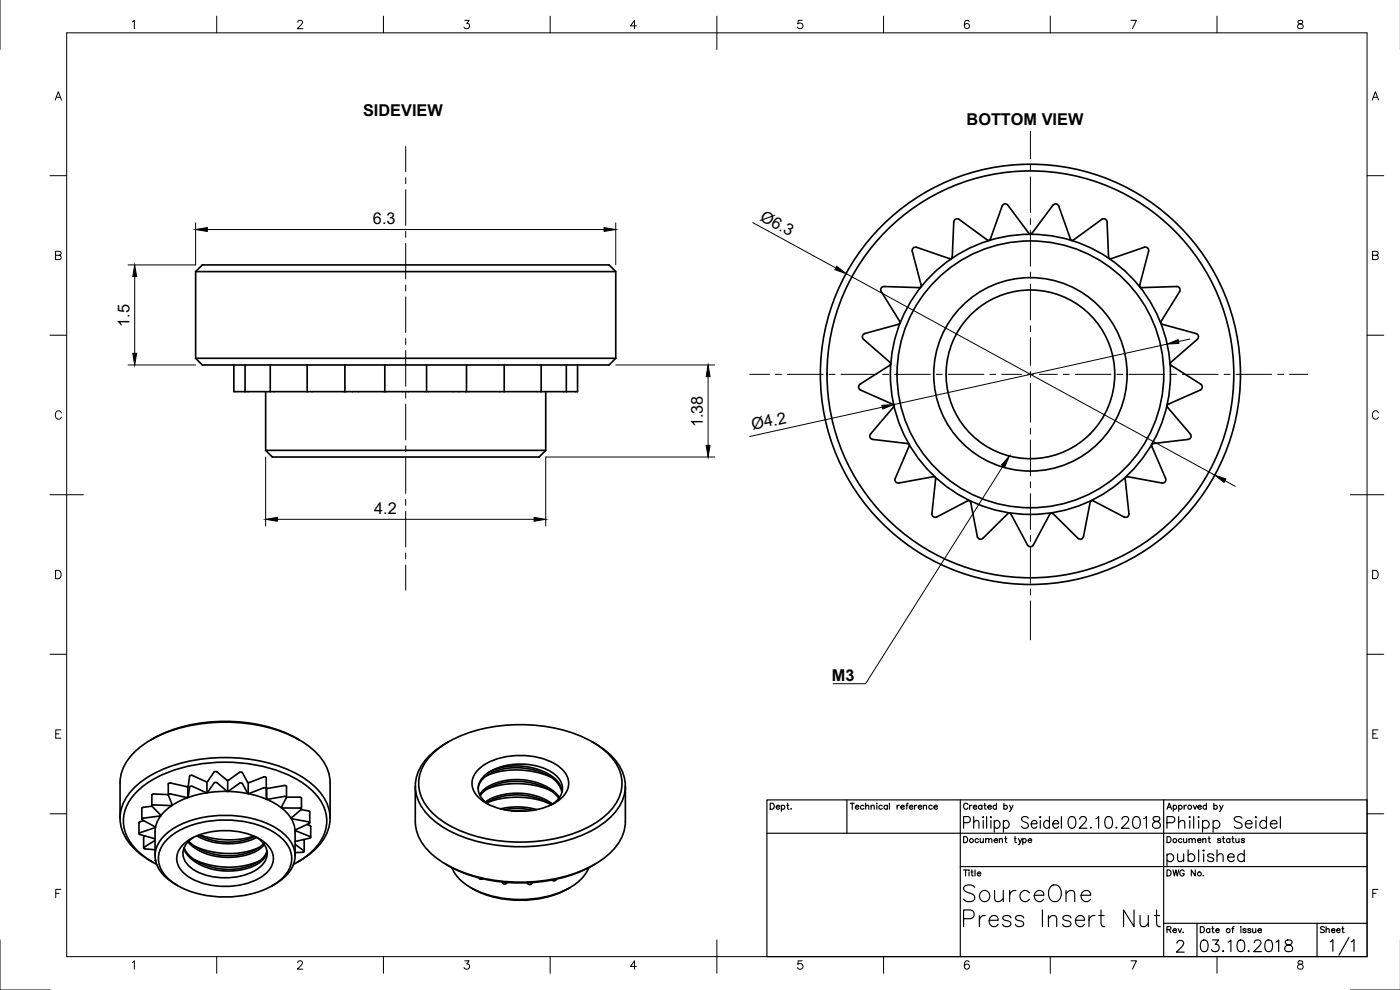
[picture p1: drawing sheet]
<svg xmlns="http://www.w3.org/2000/svg" width="420mm" height="297mm" viewBox="0 0 420 297" stroke-linecap="round" stroke-linejoin="round" font-family="sans-serif">
<defs><g id="words">
<text font-size="9.3" x="287.9" y="279.4">Press Insert Nut</text>
<text font-size="8.8" x="287.9" y="271.6">SourceOne</text>
<g font-size="7.1">
<text x="319.3" y="249.8">02.10.2018</text>
<text x="358.8" y="286.8">03.10.2018</text>
</g>
<g font-size="4.9">
<text x="109" y="34.8">SIDEVIEW</text>
<text x="290.1" y="37.5">BOTTOM VIEW</text>
<text x="227.8" y="66" transform="rotate(29 227.8 66)">Ø6.3</text>
<text x="111.9" y="67.3">6.3</text>
<text x="38.9" y="98.1" transform="rotate(-90 38.9 98.1)">1.5</text>
<text x="210.9" y="128.2" transform="rotate(-90 210.9 128.2)">1.38</text>
<text x="225.9" y="129.1" transform="rotate(-12 225.9 129.1)">Ø4.2</text>
<text x="112.3" y="154.3">4.2</text>
<text x="249.7" y="204.4">M3</text>
<text x="394.8" y="281.2">Sheet</text>
</g>
</g></defs>
<!-- layer: Sichtbar -->
<g fill="none" stroke="#000" stroke-width=".5">
<path d="M58.7 81.5h126.1M58.7 81.5l2-2h122.1l2 2v26M58.7 81.5v26M348.4 97l.5 .3 10 2.8a1 1 0 0 1 .4 1.7l-7.8 6.8-.3 .6 .4 .5 8.8 5.6a1 1 0 0 1-.2 1.7l-9.5 4.2-.5 .5 .3 .6 6.7 7.9a1 1 0 0 1-.6 1.6l-10.3 1.3-.6 .3v.6l4.1 9.5a1 1 0 0 1-1.1 1.4l-10.2-1.9-.6 .2-.2 .6 1.1 10.3a1 1 0 0 1-1.5 1l-9.2-4.8-.6-.1-.3 .6-2 10.2M348.4 97l.1-.7 5.5-8.8a1 1 0 0 0-.9-1.5l-10.3 .3-.7-.2v-.7l2.6-10a1 1 0 0 0-1.3-1.2l-9.8 3.4h-.7l-.2-.6-.5-10.4a1 1 0 0 0-1.5-.8l-8.4 6.1-.7 .2-.4-.5-3.5-9.8a1 1 0 0 0-1.7-.2l-6.2 8.3-.6 .4-.5-.4-6.2-8.3a1 1 0 0 0-1.8 .2l-3.4 9.8-.5 .5-.6-.2-8.4-6.1a1 1 0 0 0-1.6 .8l-.4 10.4-.2 .6h-.7l-9.8-3.4a1 1 0 0 0-1.3 1.2l2.6 10v.7l-.7 .2-10.3-.3a1 1 0 0 0-.9 1.5l5.4 8.8 .2 .7-.6 .3-10 2.8a1 1 0 0 0-.4 1.7l7.9 6.8 .3 .6-.4 .5-8.8 5.6a1 1 0 0 0 .2 1.7l9.5 4.2 .4 .5-.2 .6-6.7 7.9a1 1 0 0 0 .6 1.6l10.3 1.3 .6 .2v.7l-4.1 9.5a1 1 0 0 0 1.1 1.4l10.2-1.9 .6 .2 .2 .6-1.1 10.3a1 1 0 0 0 1.4 1l9.2-4.8 .7-.1 .3 .6 2 10.2M58.7 107.5h126.1M58.7 107.5l2 2h122.1l2-2M70.2 109.5v8h3.3M73.5 117.5h7.6M73.5 109.5v8M79.7 117.5v17.6M81.1 117.5h11.1"/>
<path d="M81.1 109.5v8M92.2 117.5h11.3M92.2 109.5v8M103.5 117.5h12M103.5 109.5v8M115.5 117.5h35.8M115.5 109.5v8M128 109.5v8M140 109.5v8M151.3 117.5h11.1M151.3 109.5v8M162.4 117.5h7.6"/>
<path d="M162.4 109.5v8M163.8 117.5v17.6l-2 2h-80.1l-2-2M170 109.5v8M173.3 109.5v8h-3.3M79.7 135.1h84.1M293.3 161a1 1 0 0 0 1.7 .5l7.4-7.3 .6-.3 .5 .5 4.9 9.1a1 1 0 0 0 1.7 0l4.9-9.1 .5-.5 .6 .3 7.4 7.3a1 1 0 0 0 1.7-.5M45.3 222a47.3 47.3 0 0 1 34.3-4.2l2 .6a35.6 35.6 0 0 1 8.2 3.6M50.5 238.4l-4.8-.1-.1 3.5M50.5 238.5l1.1 3.2M50.5 238.5l.2-.2 .5-.1 5.2 1.1M56.4 236v3.3M56.4 236l-5.7-1-.2 .2v3.3"/>
<path d="M56.9 236.1l-.5 3.2M56.9 232.9l-.5 3.1M56.9 236.1l.3-.2h.5l4.4 1.9M56.9 232.9l.3-.3 .5 .1 4.4 1.9M62.1 234.6v3.3M68.3 234.2v3.2M68.3 237.4l-3.2-2.5-.4-.2-.5 .2-2.1 3M68.3 234.2l-3.2-2.6-.4-.1-.5 .2-2.1 2.9M72.7 235.1l1.8 3M72.7 231.8l1.8 3M72.7 235.1l-.3-.2-.5 .1-3.6 2.4M72.7 231.8l-.3-.2-.5 .1-3.6 2.5"/>
<path d="M74.5 234.9v3.2M74.8 234.8h-.3M79.1 236.4l-4.6 1.7M79.1 233.1l-4.3 1.7M79.1 236.4h.5l.3 .2 .1 3.2M79.1 233.1h.5l.3 .3 .1 3.1M80 239.8l5.8-.8 .2 .3-1.5 3.1M80 236.5l5.8-.8 .2 .3v3.2l4.4 .1 .1 3.4M80 236.5v3.3M124.6 235.9v10.6a14 14 0 0 0 6.1 10.7 42.1 42.1 0 0 0 25.5 7.5 42.1 42.1 0 0 0 25.4-7.5 14 14 0 0 0 6.1-10.7v-10.6M129.8 226.1a35.2 35.2 0 0 1 20.8-8.4 44.9 44.9 0 0 1 28.9 6 14.1 14.1 0 0 1 7.2 12.1 14.6 14.6 0 0 1-7.2 10.6 45.4 45.4 0 0 1-31.1 5.7 34.3 34.3 0 0 1-18.6-8.1 11.6 11.6 0 0 1 0-17.9zM134.6 222.6a18.3 18.3 0 0 0-9.7 11.1 12.3 12.3 0 0 0 4.1 11.4 36.3 36.3 0 0 0 21.4 8.7 46.4 46.4 0 0 0 29.9-6.2 14.5 14.5 0 0 0 7.4-12.5 15 15 0 0 0-7.4-10.9l-2.6-1.6"/>
<path d="M143.5 236.6l.2-1.2 .8-1.3 1.1-1.1 1.6-1 3.8-1.3 4.5-.3 4.6 .6 4.1 1.5 1.7 1.1 1.3 1.2 .9 1.3 .5 1.5M143.7 230.8a20.6 20.6 0 0 1 17.6-3.6 13 13 0 0 1 8.7 5.4 5.8 5.8 0 0 1-2.4 7.6 21.9 21.9 0 0 1-22.9 0 5.7 5.7 0 0 1-1-9.4zM143.9 238.5l1.7-1.9 2.8-1.5 3.4-.9 4.1-.3 3.6 .5 3.6 1.2 2.9 1.7 1.9 2M144.1 238.8l1.7-1.8 2.8-1.5 3.3-.9 3.8-.2 4 .6 3.2 1 2.9 1.6 1.9 1.9M145.8 236.9l2.1-.8 2.4-.6 5.3-.4 5.2 .6 4.6 1.6M145.9 232.8l4.1-1.3 5.3-.5 5.2 .6 4.9 1.6M146.3 232l2.7-1.3 3.6-.7 3.6-.1 3.5 .5 3.5 1.1 2.8 1.7 1.8 1.9 .9 2.2M146.3 232a5.1 5.1 0 0 0-.4 8.9l.7 .4M146.3 232a19.1 19.1 0 0 1 20 .2 5 5 0 0 1 .3 8.5l-.9 .6M36 245.5v-10.6a14 14 0 0 1 6.1-10.8 42.1 42.1 0 0 1 25.4-7.4 42.1 42.1 0 0 1 25.5 7.4 14 14 0 0 1 6.1 10.8v10.6M43.1 246.2l-1.4 .7v3.2M43.5 250.8l-.4 .3v3.3"/>
<path d="M45.6 241.9l-3 .5v3.4M46 258.8a18.3 18.3 0 0 1-9.7-11.1 12.3 12.3 0 0 1 4-11.4 36.3 36.3 0 0 1 21.5-8.7 46.4 46.4 0 0 1 29.9 6.2 14.5 14.5 0 0 1 7.3 12.4 15 15 0 0 1-7.3 11l-2.6 1.6M46.5 252.2l-3.4 2.2 .4 .3 3 .3M46.5 256.8v-7.2a10.1 10.1 0 0 1 5.5-8.2 32.5 32.5 0 0 1 31.1 0 10.1 10.1 0 0 1 5.5 8.2v7.2M46.6 258v.3M46.7 258.2v.2M47 259.3a18.2 18.2 0 0 1-9.6-10.2 12.1 12.1 0 0 1 4.5-12.3 38.5 38.5 0 0 1 23.6-8.1 43.5 43.5 0 0 1 25.3 6.2 14.4 14.4 0 0 1 7.3 11.6 13.9 13.9 0 0 1-6.8 10.9l-3.2 1.9M48.3 244.6v.1M48.3 244.7l-5.7 1 .1 .3 4 2.2-4.7 1.7-.2 .4 4.7 1.4M49.8 252.2a23.9 23.9 0 0 1 16.8-6.2 27.1 27.1 0 0 1 17.7 5.2 7.8 7.8 0 0 1 0 12.7 28 28 0 0 1-21.2 4.9 20.7 20.7 0 0 1-14.1-6.9 7.3 7.3 0 0 1 .8-9.7zM51.6 241.4v.3M51.6 241.7l-5.9-.1-.1 .3 2.7 2.8"/>
<path d="M55.1 253.3a20.6 20.6 0 0 1 17.6-3.6 13 13 0 0 1 8.7 5.4 5.8 5.8 0 0 1-2.4 7.6 21.9 21.9 0 0 1-22.9 0 5.7 5.7 0 0 1-1-9.4zM55.2 254.6l.6 1.3 1 1.2 3 2.2 3.7 1.4 4.3 .6 4.6-.3 3.8-1.2 1.5-.8 1.3-1.1 .8-1.2 .3-1.2M55.3 254.4l.6 1.2 1 1.2 3 2 3.8 1.4 4.2 .6 4.3-.3 3.8-1.1 2.8-1.9 .8-1 .5-1.2M56.4 252.6l2.1 1.9 2.8 1.5 3.2 .9 3.3 .3 3.9-.2 3.2-.8 2.6-1.2 1.8-1.6M56.6 252.4l2 1.6 2.8 1.4 3.2 1 3.2 .3 3.4-.1 3.1-.7 3-1.3 1.8-1.5M58 251.3a5.1 5.1 0 0 0-2 7.8 15.6 15.6 0 0 0 12.9 4.2 14.7 14.7 0 0 0 10.2-4.2 4.8 4.8 0 0 0-1-7.1l-1-.7M58.4 253.9l4.8 1.6 5.2 .6 5-.4 4.4-1.5M58.4 258l4.7 1.6 5.2 .6 5.1-.5 4.4-1.4M59.1 250.8l3.8 1.6 4.9 .7h2.8l2.3-.4 2.2-.6 1.9-.9M59.6 250.5l4.1 1.6 4.4 .6 4.5-.4 3.9-1.3M59.9 250.5l4 1 4.2 .5 4.2-.2 3.9-.9M84.5 242.4l5.9 .2v.3l-3 2.7"/>
<path d="M84.5 242.1v.3M87.4 245.5v.1M87.4 245.6l5.2 1M88.6 253.3l2.7 2.1-.3 .3-2.4 .1M90.4 242.9l2.5 .6 .1 3.4M91.1 251.9l.2 .3v3.2M92.2 247.4l1 .5v3.3M92.6 246.6l.4 .2-.2 .3-4.2 2 4.4 1.9 .2 .2-4.6 1.3M133.9 259.4a47.3 47.3 0 0 0 34.3 4.1l2-.6a35.5 35.5 0 0 0 8.2-3.5M145.6 240.6l2-1.1 2.5-.9 2.7-.5 2.9-.1 2.9 .3 2.6 .6 2.4 1 2.2 1.4M150.1 242.7l2.8-.5 2.6-.1 2.9 .2 2.7 .6M151.3 242.9l4.1-.3 4.5 .6"/>
<path d="M153.5 243.3l4.3 .1M165.3 241.4l-2.2-1-2.4-.6-5-.6-5.2 .4-4.5 1.3 2.2-1.1 2.3-.8 2.6-.4 2.4-.1 2.6 .2 2.8 .7 2.5 .9 2.1 1.2M53.4 265.8a11.9 11.9 0 0 1-6.8-7.9 9.1 9.1 0 0 1 4.6-8.8 32 32 0 0 1 25.1-3.4 19.1 19.1 0 0 1 10.7 6.5 8 8 0 0 1-1.9 11.2l-3.4 2.4M135.6 260.3a15.5 15.5 0 0 0 10.3 8 32.8 32.8 0 0 0 26-2.5 11.8 11.8 0 0 0 4.8-5.5M141.3 266.3a31 31 0 0 0 29.7 0M143.8 263.4l.3 .4 .7-.1M150.7 264.6l.7 .6 .9-.4M159.8 264.8l-.7 .6-1-.5M166.8 263.8l-.3 .5-.9-.2"/>
<circle cx="309.2" cy="112.3" r="63"/>
<circle cx="309.2" cy="112.3" r="42"/>
<circle cx="309.2" cy="112.3" r="29"/>
<circle cx="309.2" cy="112.3" r="25.3"/>
<circle cx="309.2" cy="112.3" r="40"/>
<circle cx="309.2" cy="112.3" r="61"/>
</g>
<!-- layer: Border -->
<g fill="none" stroke="#000" stroke-width=".3">
<path d="M0 -.1v15M20 9.9h390.3v277.1h-390.3zM39.7 6.6l.6-.5v2.5M65 4.8v5.1M89.3 6.7l.5-.6 .9 .2a.78 .78 0 0 1-.3 1.1l-1.2 1.2h1.7M115.1 4.8v5.1M139.5 6.1h1.3l-.7 1a.83 .83 0 0 1 .6 1.3 .83 .83 0 0 1-1.4-.3M165.1 4.8v5.1M191 7.8h-1.8l1.2-1.7v2.5M215.1 4.8v10.1M240.8 6.1h-1.2l-.2 1.1a.88 .88 0 0 1 1.4-.1 .88 .88 0 0 1-.2 1.4 .88 .88 0 0 1-1.3-.4M265.2 4.8v5.1"/>
<path d="M290.8 6.5a.74 .74 0 0 0-1-.3 1.43 1.43 0 0 0 .5 2.4 .78 .78 0 0 0 .7-.8 .78 .78 0 0 0-.8-.8 .78 .78 0 0 0-.8 .8M315.2 4.8v5.1M339.4 6.1h1.7l-1.2 2.5M365.2 4.8v5.1M389.7 6.2a.51 .51 0 0 0 .2 .9 .9 .9 0 0 1 1 .3 .9 .9 0 0 1 0 1.1l-.9 .1a.72 .72 0 0 1-.6-.8 .72 .72 0 0 1 .7-.6l.5-.1a.51 .51 0 0 0 .3-.9zM16.6 30l.9-2.5 1 2.5M16.9 29.2h1.2M411.8 30l1-2.5 .9 2.5M412.2 29.2h1.2M15 52.7h5M410.3 52.7h5M16.7 76.6l1.4-.1 .2-.4-.1-.5-.5-.2h-1v2.5h1a.66 .66 0 0 0 .7-.7 .66 .66 0 0 0-.7-.6"/>
<path d="M411.9 76.6l1.5-.1 .2-.4-.1-.5-.5-.2h-1.1v2.5h1.1a.66 .66 0 0 0 .6-.7 .66 .66 0 0 0-.6-.6M15 100.6h5M410.3 100.6h5M18.4 123.9a.92 .92 0 0 0-1-.6 .92 .92 0 0 0-.8 .9v.6a.92 .92 0 0 0 .8 1 .92 .92 0 0 0 1-.6M413.7 123.9a.92 .92 0 0 0-1.1-.6 .92 .92 0 0 0-.7 .9v.6a.92 .92 0 0 0 .7 1 .92 .92 0 0 0 1.1-.6M15 148.4h10M405.3 148.4h10M16.7 171.1h.8a1.34 1.34 0 0 1 .9 1.3 1.34 1.34 0 0 1-.9 1.2h-.8zM411.9 171.1h.9a1.34 1.34 0 0 1 .8 1.3 1.34 1.34 0 0 1-.8 1.2h-.9zM15 196.3h5M410.3 196.3h5M18.3 219h-1.6v2.5h1.6"/>
<path d="M413.5 219h-1.5v2.5h1.5M16.7 220.2h1M412 220.2h1M15 244.2h5M410.3 244.2h5M16.7 268h1M18.3 266.9h-1.6v2.5M412 268h1M413.5 266.9h-1.5v2.5M0 282v15h15M39.7 288.8l.6-.5v2.5M65 287v5"/>
<path d="M89.3 288.9l.5-.6 .9 .2a.78 .78 0 0 1-.3 1.1l-1.2 1.2h1.7M115.1 287v5M139.5 288.3h1.3l-.7 .9a.83 .83 0 0 1 .6 1.4 .83 .83 0 0 1-1.4-.3M165.1 287v5M191 290h-1.8l1.2-1.7v2.5M215.1 282v10M240.8 288.3h-1.2l-.2 1.1a.88 .88 0 0 1 1.4-.1 .88 .88 0 0 1-.2 1.4 .88 .88 0 0 1-1.3-.4M265.2 287v5M290.8 288.6a.74 .74 0 0 0-1-.2 1.43 1.43 0 0 0 .5 2.4 .78 .78 0 0 0 .7-.8 .78 .78 0 0 0-.8-.8 .78 .78 0 0 0-.8 .8M315.2 287v5M339.4 288.3h1.7l-1.2 2.5M365.2 287v5"/>
<path d="M389.7 288.4a.51 .51 0 0 0 .2 .8 .9 .9 0 0 1 1 .4 .9 .9 0 0 1 0 1.1l-.9 .1a.72 .72 0 0 1-.6-.8 .72 .72 0 0 1 .7-.6l.5-.2a.51 .51 0 0 0 .3-.8zM405.3 297h14.9"/>
</g>
<!-- layer: TitleBlock -->
<g fill="none" stroke="#000" stroke-width=".35">
<path d="M230.2 240h180.1v47h-180.1zM230.2 250h180.1M231.2 241h.6a.96 .96 0 0 1 .6 .9 .96 .96 0 0 1-.6 .9h-.6zM233 242.1h1a.58 .58 0 0 0-.6-.4 .58 .58 0 0 0-.6 .5 .58 .58 0 0 0 .6 .6l.6-.3M234.5 241.9a.57 .57 0 0 1 .8-.1 .57 .57 0 0 1 0 .8 .57 .57 0 0 1-.8-.1M234.5 241.6v1.8M236.1 241.6h.6M236.4 241v1.5l.4 .3M237.4 242.6l.1 .1M254.2 240v10M255.2 241h1.2M255.8 241v1.8"/>
<path d="M256.7 242.1h1a.58 .58 0 0 0-.6-.4 .58 .58 0 0 0-.5 .5 .58 .58 0 0 0 .5 .6l.6-.3M259.3 241.9a.57 .57 0 0 0-.9-.1 .57 .57 0 0 0 0 .8 .57 .57 0 0 0 .9-.1M259.8 241.9l.4-.3 .5 .1v1.1M259.8 241v1.8M261.4 241.9l.5-.3 .4 .1 .1 1.1M261.4 241.6v1.2M263.1 241v.2zM263.1 241.6v1.2M264.8 241.9a.57 .57 0 0 0-.9-.1 .57 .57 0 0 0 0 .8 .57 .57 0 0 0 .9-.1M266.3 241.9a.57 .57 0 0 0-.8-.1 .57 .57 0 0 0 0 .8 .57 .57 0 0 0 .8-.1M266.3 241.6v1.2M266.9 241v1.8"/>
<path d="M269.2 241.6v1.2M269.9 241.6l-.4 .1-.3 .4M270.3 242.1h1.1a.58 .58 0 0 0-.7-.4 .58 .58 0 0 0-.5 .5 .58 .58 0 0 0 .6 .6l.6-.3M271.9 241.6h.6M272.6 241l-.4 .3v1.5M272.9 242.1h1.1a.58 .58 0 0 0-.7-.4 .58 .58 0 0 0-.5 .5 .58 .58 0 0 0 .6 .6l.6-.3M274.5 241.6v1.2M275.2 241.6l-.5 .1-.2 .4M275.6 242.1h1a.58 .58 0 0 0-.6-.4 .58 .58 0 0 0-.5 .5 .58 .58 0 0 0 .5 .6l.6-.3M277.1 241.9l.5-.3 .4 .1 .1 1.1M277.1 241.6v1.2M279.8 241.9a.57 .57 0 0 0-.9-.1 .57 .57 0 0 0 0 .8 .57 .57 0 0 0 .9-.1"/>
<path d="M280.3 242.1h1a.58 .58 0 0 0-.6-.4 .58 .58 0 0 0-.5 .5 .58 .58 0 0 0 .5 .6l.6-.3M288.2 240v47M289.2 251h.6a.96 .96 0 0 1 .6 .9 .96 .96 0 0 1-.6 .9h-.6zM289.2 246.8h1.3a.94 .94 0 0 0 .7-.9 .94 .94 0 0 0-.7-.9h-1.3v3.5M290.5 241.4a.66 .66 0 0 0-.8-.4 .66 .66 0 0 0-.5 .7v.4a.66 .66 0 0 0 .5 .7 .66 .66 0 0 0 .8-.4M291 241.6v1.2M291.7 241.6l-.5 .1-.2 .4M292.1 242.1h1a.58 .58 0 0 0-.6-.4 .58 .58 0 0 0-.5 .5 .58 .58 0 0 0 .5 .6l.6-.3M292.2 246.8l.7-.6 .8 .1 .1 2.2M292.2 245v3.5M293.7 251.9a.57 .57 0 0 0-.9-.1 .57 .57 0 0 0 0 .8 .57 .57 0 0 0 .9 0M294.2 251.6l.1 1.1 .4 .1 .4-.3"/>
<path d="M294.7 241.9a.57 .57 0 0 0-.9-.1 .57 .57 0 0 0 0 .8 .57 .57 0 0 0 .9-.1M294.7 241.6v1.2M295.1 245v.3zM295.1 246.2v2.3M295.1 251.6v1.2M295.3 241.6h.6M295.5 241v1.5l.5 .3M295.8 252l.4-.4 .5 .1v1.1M295.8 251.6v1.2M296.1 245v3.5M296.5 242.1h1a.58 .58 0 0 0-.6-.4 .58 .58 0 0 0-.5 .5 .58 .58 0 0 0 .5 .6l.6-.3M296.7 252l.5-.4 .4 .1 .1 1.1"/>
<path d="M297.4 245v.3zM297.4 246.2v2.3M298.4 252.1h1a.58 .58 0 0 0-.6-.4 .58 .58 0 0 0-.5 .5 .58 .58 0 0 0 .5 .6l.6-.2M298.4 246.7a.91 .91 0 0 1 1.1-.5 .91 .91 0 0 1 .6 1 .96 .96 0 0 1-.5 1.2 .96 .96 0 0 1-1.2-.4M298.4 246.2v3.5M299.1 241.9a.57 .57 0 0 0-.9-.1 .57 .57 0 0 0 0 .8 .57 .57 0 0 0 .9-.1M299.1 241v1.8M299.9 252l.4-.4 .5 .1 .1 1.1M299.9 251.6v1.2M301.1 246.7a.91 .91 0 0 1 1.1-.5 .91 .91 0 0 1 .7 1 .96 .96 0 0 1-.5 1.2 .96 .96 0 0 1-1.3-.4M301.1 246.2v3.5M301.3 241.9a.57 .57 0 0 1 .8-.1 .57 .57 0 0 1 0 .8 .57 .57 0 0 1-.8-.1"/>
<path d="M301.3 241v1.8M301.5 251.6h.6M301.8 251v1.5l.4 .3M303 241.6l.5 1.2 .5-1.2M303.5 242.8l-.3 .6h-.3M304.4 251.6h.6M304.6 251v1.5l.5 .3M305.7 251.6l.5 1.2 .5-1.2M306.2 252.8l-.4 .6h-.2M306.9 251.9a.57 .57 0 0 1 .9-.1 .57 .57 0 0 1 0 .8 .57 .57 0 0 1-.9 0M306.9 251.6v1.8M308.6 252.1h1a.58 .58 0 0 0-.6-.4 .58 .58 0 0 0-.5 .5 .58 .58 0 0 0 .5 .6l.6-.2"/>
<path d="M308.6 245.5a1.08 1.08 0 0 0-1.1-.5 1.08 1.08 0 0 0-.9 .8l.3 .5 1.1 .5a.86 .86 0 0 1 .6 .9 .86 .86 0 0 1-.7 .8l-1-.2-.3-.3M309.5 247.2h1.7v-.4a.82 .82 0 0 0-.7-.7 .82 .82 0 0 0-.9 .6 1.09 1.09 0 0 0 0 1.3 1.09 1.09 0 0 0 1.3 .3l.3-.3M312.2 245v.3zM312.2 246.2v2.3M314.9 246.7a.91 .91 0 0 0-1-.5 .91 .91 0 0 0-.7 1 .96 .96 0 0 0 .5 1.2 .96 .96 0 0 0 1.2-.4M314.9 245v3.5M316 247.2h1.7v-.4a.82 .82 0 0 0-.7-.7 .82 .82 0 0 0-.9 .6 1.09 1.09 0 0 0 0 1.3 1.09 1.09 0 0 0 1.3 .3l.3-.3M349.2 240v47M350.2 242.8l.7-1.8 .7 1.8M350.2 251h.6a.96 .96 0 0 1 .7 .9 .96 .96 0 0 1-.7 .9h-.6zM350.2 256.7a1.12 1.12 0 0 1 1.7-.2 1.12 1.12 0 0 1 0 1.7 1.12 1.12 0 0 1-1.7-.2M350.2 246.8h1.5a.92 .92 0 0 0 .9-.9 .92 .92 0 0 0-.9-.9h-1.5v3.5"/>
<path d="M350.2 256.2v3.5M352.1 241.9a.57 .57 0 0 1 .9-.1 .57 .57 0 0 1 0 .8 .57 .57 0 0 1-.9-.1M352.1 241.6v1.8M353.4 256.2l.2 2.1 .8 .2 .8-.7M353.7 246.8l.9-.6 .8 .1 .2 2.2M353.7 245v3.5M353.7 241.9a.57 .57 0 0 1 .9-.1 .57 .57 0 0 1 0 .8 .57 .57 0 0 1-.9-.1M353.7 241.6v1.8M354.7 251.9a.57 .57 0 0 0-.9-.1 .57 .57 0 0 0 0 .8 .57 .57 0 0 0 .9 0M355.2 251.6l.1 1.1 .4 .1 .4-.3M355.2 256.2v2.3M355.4 241.6v1.2"/>
<path d="M356.1 241.6l-.5 .1-.2 .4M356.1 251.6v1.2M356.6 256.7a1.12 1.12 0 0 1 1.6-.2 1.12 1.12 0 0 1 0 1.7 1.12 1.12 0 0 1-1.6-.2M356.6 255v3.5M356.8 252l.5-.4 .4 .1 .1 1.1M356.8 251.6v1.2M356.9 245.2l.2-.2 .1 .2-.1 .1zM357.1 246.2v2.3M357.8 252l.4-.4 .4 .1 .1 1.1M358.1 241.6l.5 1.2 .6-1.2M358.2 245v3.5M359.4 252.1h1a.58 .58 0 0 0-.6-.4 .58 .58 0 0 0-.5 .5 .58 .58 0 0 0 .5 .6l.6-.2"/>
<path d="M359.5 242.1h1a.58 .58 0 0 0-.6-.4 .58 .58 0 0 0-.5 .5 .58 .58 0 0 0 .5 .6l.6-.3M359.7 245l.2 .2-.2 .1-.1-.1zM359.7 246.2v2.3M359.7 255v3.5M360.9 246.7a1.12 1.12 0 0 1 1.7-.2 1.12 1.12 0 0 1 0 1.7 1.12 1.12 0 0 1-1.7-.2M360.9 246.2v3.5M361 252l.4-.4 .4 .1 .1 1.1M361 251.6v1.2M361.2 255l.2 .2-.2 .1-.1-.1zM361.2 256.2v2.3M362.1 241.9a.57 .57 0 0 0-.9-.1 .57 .57 0 0 0 0 .8 .57 .57 0 0 0 .9-.1M362.1 241v1.8"/>
<path d="M362.6 251.6h.6M362.8 251v1.5l.5 .3M364.1 246.7a1.12 1.12 0 0 1 1.6-.2 1.12 1.12 0 0 1 0 1.7 1.12 1.12 0 0 1-1.6-.2M364.1 246.2v3.5M364.2 256.7a1.06 1.06 0 0 0-1.8 0l.5 .5 1.2 .3 .1 .5a1.06 1.06 0 0 1-1.8 0M364.3 241.9a.57 .57 0 0 1 .8-.1 .57 .57 0 0 1 0 .8 .57 .57 0 0 1-.8-.1M364.3 241v1.8M365.2 256.8l.9-.6 .8 .1 .2 2.2M365.2 255v3.5M366 241.6l.5 1.2 .5-1.2M366.4 251.9l-.4-.3-.5 .1v.3l.8 .3 .1 .3-.4 .2-.6-.2M366.5 242.8l-.3 .6h-.3"/>
<path d="M366.9 251.6h.6M367.1 251v1.5l.5 .3M368.4 257.2h2a1.08 1.08 0 0 0-1.5-.9 1.08 1.08 0 0 0-.3 1.7 1.06 1.06 0 0 0 1.8 0M369.1 251.9a.57 .57 0 0 0-.8-.1 .57 .57 0 0 0 0 .8 .57 .57 0 0 0 .8 0M369.1 251.6v1.2M369.7 251.6h.6M370 251v1.5l.4 .3M370.9 251.6l.1 1.1 .4 .1 .4-.3M371.8 251.6v1.2M372.7 245.5a1.32 1.32 0 0 0-1.2-.5 1.32 1.32 0 0 0-1.1 .8l.3 .5 1.4 .5a.85 .85 0 0 1 .6 .7 .85 .85 0 0 1-.3 .8 1.61 1.61 0 0 1-2-.3M373.4 256.7a1.12 1.12 0 0 0-1.6-.2 1.12 1.12 0 0 0 0 1.7 1.12 1.12 0 0 0 1.6-.2M373.4 255v3.5"/>
<path d="M373.5 251.9l-.4-.3-.6 .3 .9 .4v.4l-.5 .1-.4-.2M373.7 247.2h2a1.08 1.08 0 0 0-1.5-.9 1.08 1.08 0 0 0-.3 1.7 1.06 1.06 0 0 0 1.8 0M376.7 245.2l.2-.2 .2 .2-.2 .1zM376.9 246.2v2.3M380.1 246.7a1.12 1.12 0 0 0-1.7-.2 1.12 1.12 0 0 0 0 1.7 1.12 1.12 0 0 0 1.7-.2M380.1 245v3.5M381.3 247.2h2a1.08 1.08 0 0 0-1.6-.9 1.08 1.08 0 0 0-.3 1.7 1.06 1.06 0 0 0 1.9 0M384.3 245v3.5M288.2 260h122.1M289.2 261h1.2M289.8 261v1.8M290.8 261v.2z"/>
<path d="M291.7 261v1.5l.4 .3M292.6 261v1.8M349.2 277h61.1M350.2 261h.6a.96 .96 0 0 1 .7 .9 .96 .96 0 0 1-.7 .9h-.6zM352 261l.5 1.8 .4-1.8 .4 1.8 .4-1.8M352 279.1h1.1a.58 .58 0 0 0-.7-.4 .58 .58 0 0 0-.5 .6 .58 .58 0 0 0 .6 .5l.6-.2M353.6 278.6l.5 1.2 .5-1.2M355 279.7h.1M355.4 261.4a.66 .66 0 0 0-.8-.4 .66 .66 0 0 0-.5 .7v.4a.65 .65 0 0 0 .6 .7 .65 .65 0 0 0 .7-.7h-.5M358.7 261v1.8l-1.2-1.8v1.8M359.2 277v10M360.2 278h.6a.96 .96 0 0 1 .7 .9 .96 .96 0 0 1-.7 .9h-.6z"/>
<path d="M361.1 262.6l.1 .1M363.1 278.9a.57 .57 0 0 0-.9-.1 .57 .57 0 0 0 0 .9 .57 .57 0 0 0 .9-.1M363.1 278.6v1.2M363.7 278.6h.6M363.9 278v1.5l.5 .3M364.9 279.1h1a.58 .58 0 0 0-.8-.3 .58 .58 0 0 0-.2 .8 .58 .58 0 0 0 .8 .1l.2-.1M369.7 278.6h.6M370.4 278l-.5 .4v1.4M372.4 278v.2zM372.4 278.6v1.2M374 278.9l-.4-.3-.5 .1v.4l.8 .2 .1 .3-.4 .2-.6-.2M375.4 278.9l-.3-.3-.5 .1v.4l.7 .2 .1 .3-.3 .2-.6-.2"/>
<path d="M375.9 278.6l.1 1.1 .4 .1 .5-.3M376.9 278.6v1.2M377.6 279.1h1a.58 .58 0 0 0-.8-.3 .58 .58 0 0 0-.2 .8 .58 .58 0 0 0 .8 .1l.2-.1M395.3 277v10M353.2 283l.4-.7 1-.1a.86 .86 0 0 1 .5 1.3l-2 2.2h2.3M399.2 282.6l.8-.7v3.5M404.8 281.3l-3 5.3M405.5 282.6l.9-.7v3.5"/>
<circle cx="291.5" cy="252.2" r=".6"/>
<circle cx="352.6" cy="252.2" r=".6"/>
<circle cx="357" cy="242.2" r=".59"/>
<circle cx="360" cy="262.2" r=".59"/>
<circle cx="368.6" cy="279.2" r=".59"/>
</g>
<!-- layer: Dimensions -->
<g fill="none" stroke="#000" stroke-width=".3">
<path d="M58.7 66.9v12.6h-20.3M62.2 68.9h119.1M184.8 66.9v12.6M225.9 66.8l24.9 13.6M40.4 83v23M253.9 82.1l110.7 60.5M38.4 109.5h20.3M184.8 109.5h29.7M212.5 113v20.6M350.3 103.2l-82.1 18.2M357.1 101.7l-3.4 .8M79.7 137.1v20.7"/>
<path d="M214.5 137.1h-50.7v20.7M264.8 122.2l-39.8 8.8M83.2 155.8h77.1M367.6 144.2l3.1 1.7"/>
</g>
<path d="M58.7 68.9l3.5-.6v1.2zM181.3 68.3l3.5 .6-3.5 .6zM251.1 79.9l2.8 2.2-3.3-1.2zM40.4 79.5l.6 3.5h-1.2zM39.8 106h1.2l-.6 3.5zM212.5 109.5l.6 3.5h-1.2zM350.3 103.2l3.3-1.3 .2 1.2zM211.9 133.6h1.2l-.6 3.5zM264.7 121.6l3.5-.2-3.3 1.3zM79.7 155.8l3.5-.6v1.2zM160.3 155.2l3.5 .6-3.5 .6zM364.6 142.6l3.3 1.1-.5 1z" fill="#000" stroke="#000" stroke-width=".3"/>
<!-- layer: Center Lines -->
<g fill="none" stroke="#000" stroke-width=".3">
<path d="M309.2 39.4v8.3M121.8 44v7.5M121.8 53.3v1.8M121.8 56.9v10.7M309.2 49.5v1.8M309.2 53.1v10.7M121.8 69.4v1.8M121.8 73v10.7M309.2 65.6v1.8M309.2 69.2v10.7M121.8 85.5v1.8M121.8 89.1v10.7"/>
<path d="M309.2 81.7v1.7M309.2 85.2v10.8M309.2 97.7v1.8M121.8 101.6v1.8M121.8 105.2v10.7M121.8 117.7v1.8M225 112.3h5.9M232.7 112.3h1.8M236.3 112.3h10.7M248.8 112.3h1.8M252.4 112.3h10.7M264.9 112.3h1.8"/>
<path d="M268.5 112.3h10.7M281 112.3h1.8M284.6 112.3h10.7M297.1 112.3h1.8M300.6 112.3h6M308.3 112.3h1.8M309.2 101.3v8.3M309.2 111.4v1.8M309.2 115v11.7M311.9 112.3h5.4M319.1 112.3h1.8M322.7 112.3h10.7"/>
<path d="M335.2 112.3h1.8M338.8 112.3h10.7M351.3 112.3h1.8M354.9 112.3h10.7M367.4 112.3h1.8M370.9 112.3h10.8M383.5 112.3h1.7M387 112.3h5.4M121.8 121.2v10.8M121.8 133.8v1.7M121.8 137.3v10.7M309.2 128.5v1.8"/>
<path d="M309.2 132v10.8M121.8 149.8v1.8M121.8 153.4v10.7M309.2 144.6v1.7M309.2 148.1v10.8M121.8 165.9v1.8M121.8 169.5v7.6M309.2 160.6v1.8M309.2 164.2v10.7M309.2 176.7v1.8M309.2 180.3v11.7"/>
</g>
<!-- layer: Annotations -->
<path d="M302.9 136.8l-1.4 3.3-.9-.6z" fill="#000" stroke="#000" stroke-width=".3"/>
<path d="M301.1 139.8l-41.3 65.3h-9.8" fill="none" stroke="#000" stroke-width=".3"/>
<use href="#words"/>
</svg>
